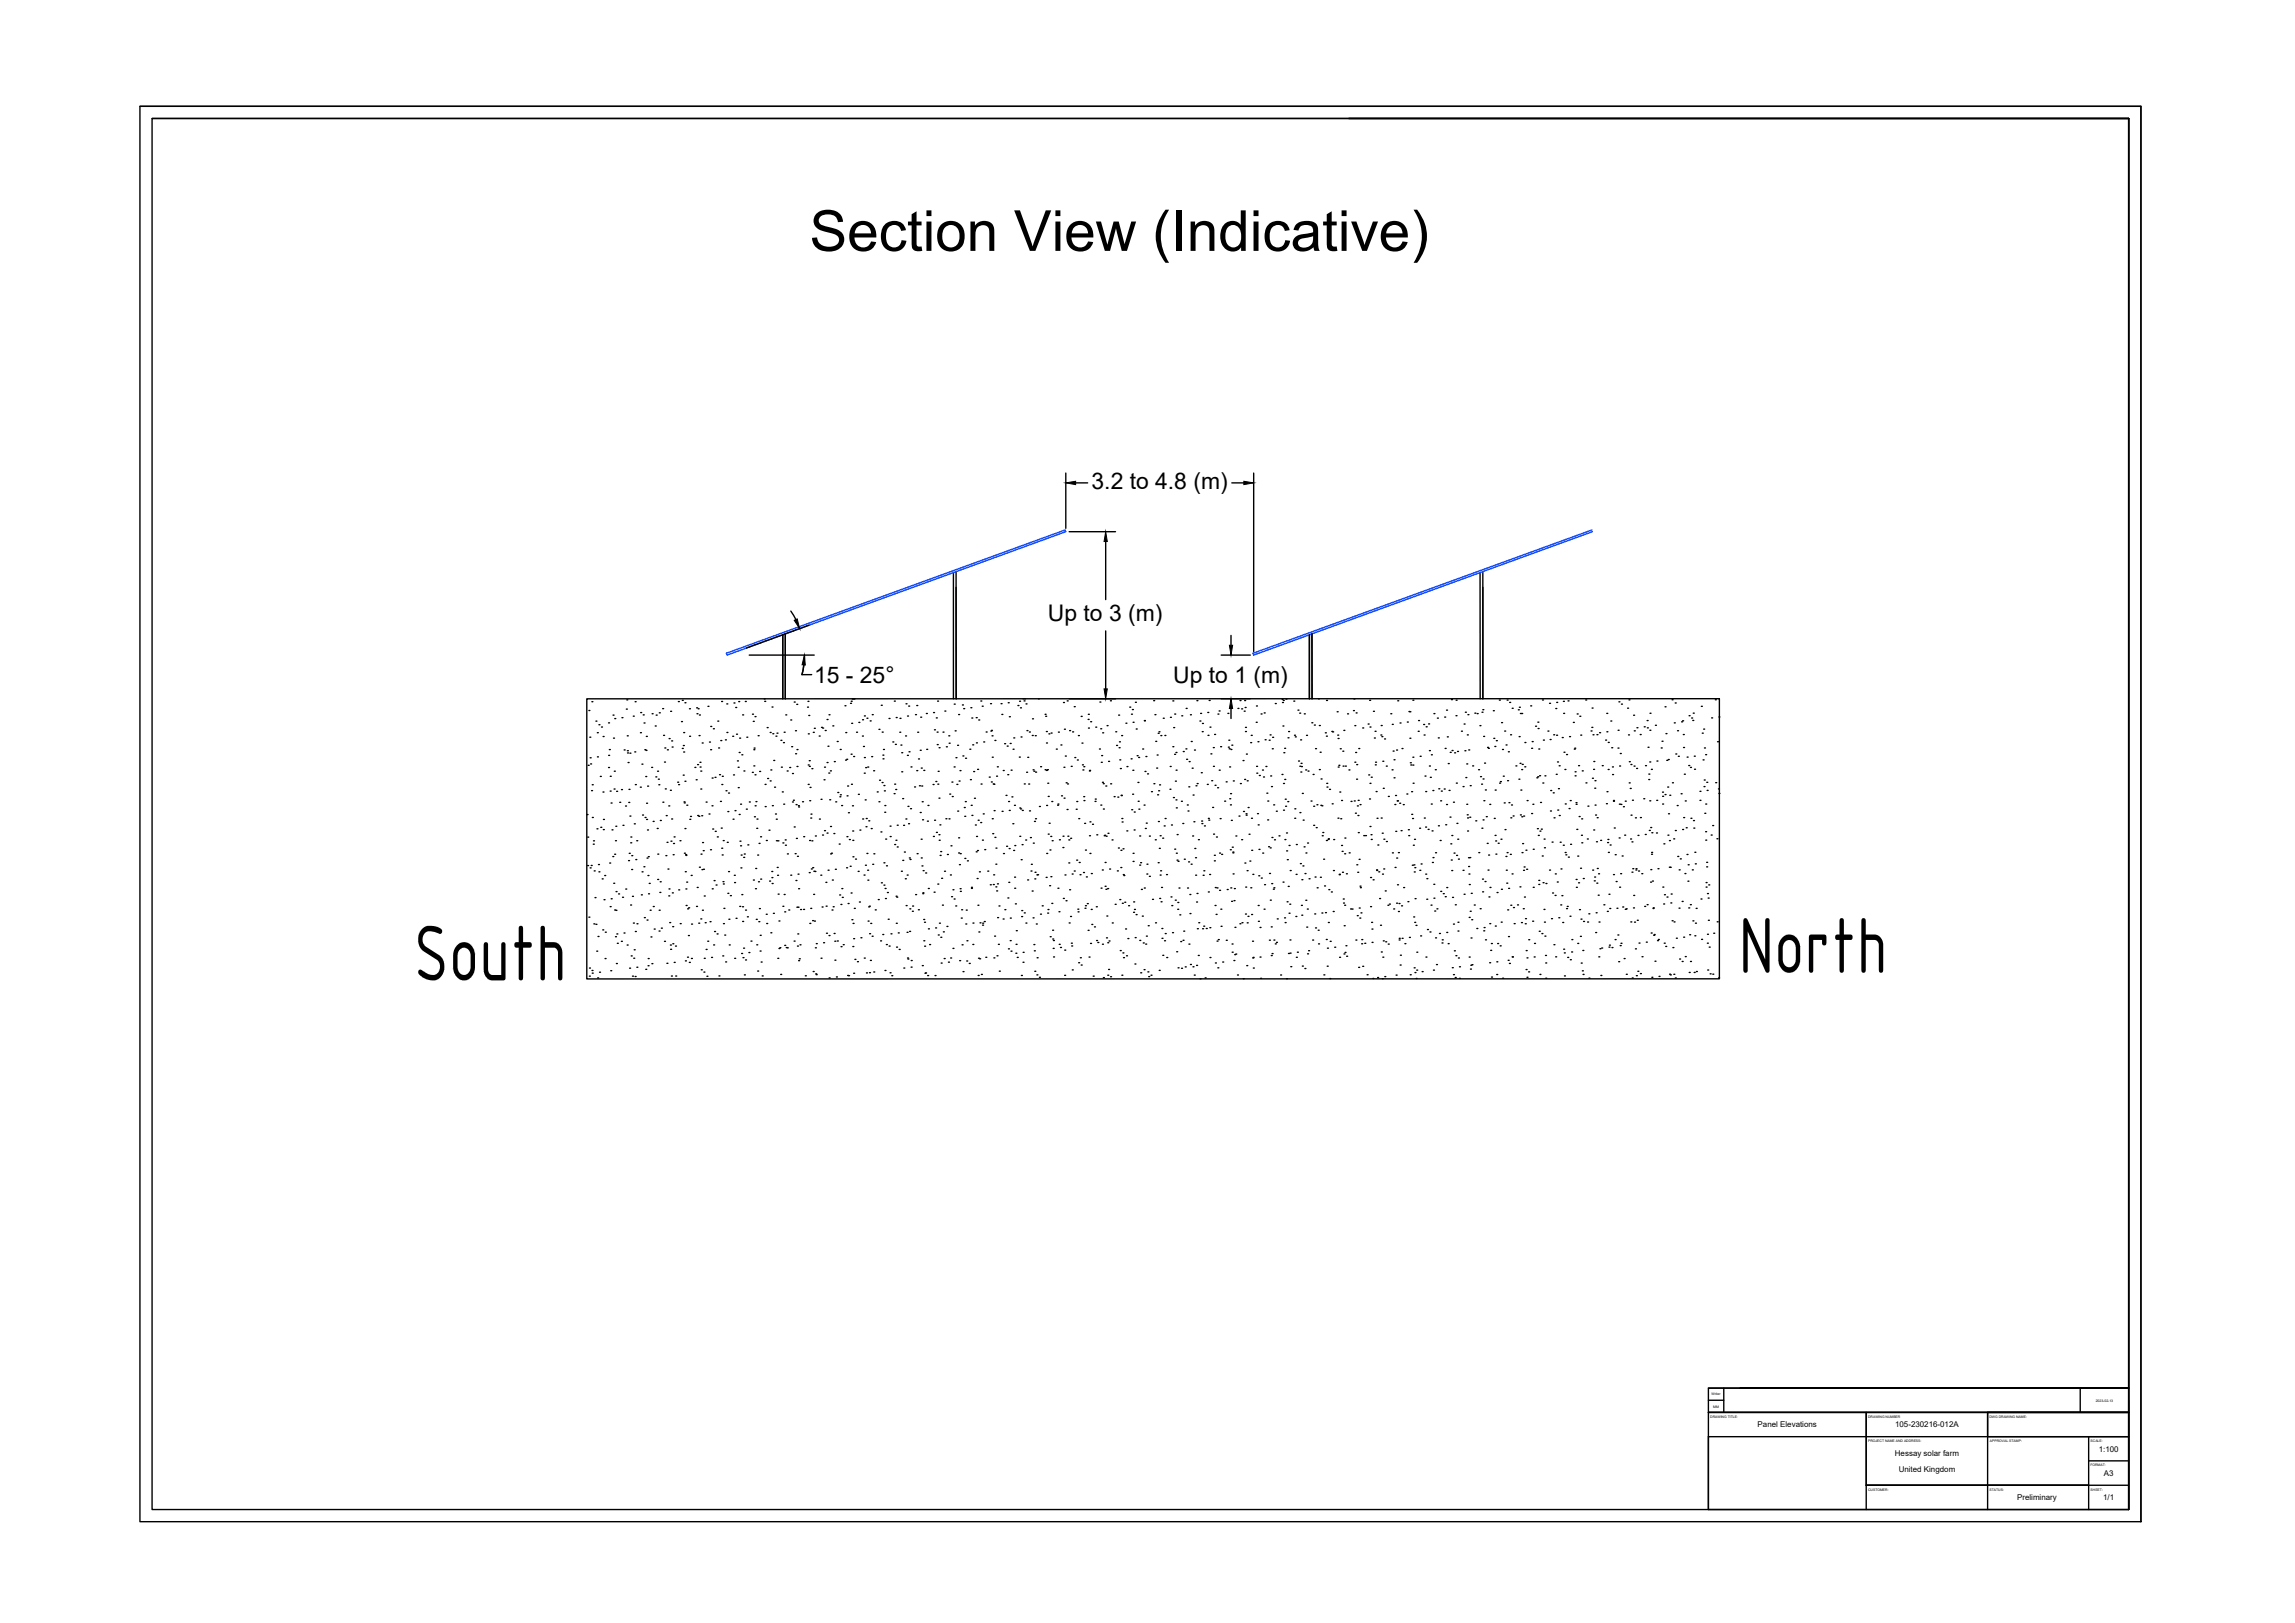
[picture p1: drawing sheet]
<svg xmlns="http://www.w3.org/2000/svg" width="420mm" height="297mm" viewBox="0 0 420 297" stroke-linecap="round" stroke-linejoin="round" font-family="sans-serif">
<defs><g id="words">
<g font-size="19">
<text x="75.8" y="179.4">South</text>
<text x="318.4" y="178">North</text>
</g>
<text font-size="10.4" x="148.2" y="45.9">Section View (Indicative)</text>
<g font-size="4.2">
<text x="199.8" y="89.4">3.2 to 4.8 (m)</text>
<text x="191.9" y="113.7">Up to 3 (m)</text>
<text x="149" y="124.9">15 - 25°</text>
<text x="214.8" y="125">Up to 1 (m)</text>
</g>
<g font-size="1.5">
<text x="321.8" y="261.2">Panel Elevations</text>
<text x="346.9" y="261.2">105-230216-012A</text>
<text x="346.9" y="266.4">Hessay solar farm</text>
<text x="347.6" y="269.4">United Kingdom</text>
<text x="384.2" y="265.7">1:100</text>
<text x="369.3" y="274.6">Preliminary</text>
<text x="385" y="274.6">1/1</text>
<text x="385.2" y="270.1">A3</text>
</g>
<g font-size=".6">
<text x="313.3" y="255.4">Writer</text>
<text x="313.7" y="257.6">MM</text>
<text x="383.7" y="256.5">2023-02-13</text>
<text x="313.1" y="259.5">DRAWING TITLE:</text>
<text x="342" y="259.5">DRAWING NUMBER</text>
<text x="342" y="263.9">PROJECT NAME AND ADDRESS:</text>
<text x="364.2" y="259.5">DWG DRAWING NAME:</text>
<text x="364.3" y="263.9">APPROVAL STAMP:</text>
<text x="382.7" y="263.9">SCALE:</text>
<text x="382.7" y="268.4">FORMAT:</text>
<text x="342" y="272.8">CUSTOMER:</text>
<text x="364.2" y="272.8">STATUS:</text>
<text x="382.7" y="272.8">SHEET:</text>
</g>
</g></defs>
<!-- layer: 1. Section_out_all -->
<g fill="none" stroke="#000" stroke-width=".25">
<path d="M107.4 127.9h207.4v51.2l-207.4 .1zM107.8 130h.1M108 134.9h.1M108 138.7h.1M108.1 139.8h.1M108.4 128.4h.1M109.1 132h.1M109.4 134.1h.1M109.4 138.5h.1M109.7 132.6h.1M110.1 133.1h.1M110.4 134.8h.1"/>
<path d="M111.4 132.3h.1M111.4 138.2h.1M111.6 137.2h.1M112.2 130.9h.1M112.3 135.1h.1M112.6 131.5h.1M113.9 131.3h.1M114.3 137.3h.1M114.7 129.8h.1M114.8 128.1h.1M114.8 134.7h.1M114.9 137.4h.1"/>
<path d="M114.9 137.8h.1M115 139.6h.1M115.3 137.8h.1M115.9 131.1h.1M116.2 137.6h.1M116.3 128.4h.1M117.2 134.1h.1M117.3 130.4h.1M117.5 139.9h.1M117.8 130.8h.1M117.9 132.3h.1M118.1 137.2h.1"/>
<path d="M118.3 137.3h.1M118.3 134.8h.1M119.4 130.6h.1M120 132.9h.1M120.1 130.9h.1M120.7 130.5h.1M121.3 129.7h.1M121.5 134.6h.1M121.7 139.5h.1M121.7 136.9h.1M122.2 137.2h.1M122.5 135.2h.1"/>
<path d="M122.8 130.2h.1M123 135.6h.1M123 136.7h.1M124.2 128.4h.1M124.8 132.1h.1M124.9 137h.1M124.9 128.2h.1M125.1 136.4h.1M125.2 134.1h.1M125.2 137.6h.1M125.4 128.6h.1M126.2 129.7h.1"/>
<path d="M126.2 134.8h.1M127.5 129.5h.1M127.6 130.6h.1M127.7 139.9h.1M127.8 129.7h.1M128 134.6h.1M128 130.9h.1M128.2 139.5h.1M128.6 136h.1M129.6 129.3h.1M129.9 135.8h.1M130.1 137.2h.1"/>
<path d="M130.1 133h.1M130.6 133.4h.1M131.4 132h.1M131.6 136.9h.1M132 135.5h.1M132.1 128.4h.1M132.8 135.4h.1M133.1 128.8h.1M133.1 134.1h.1M134.1 134.8h.1M134.4 128.7h.1M134.7 129.5h.1"/>
<path d="M134.8 134.4h.1M135 139.3h.1M135.2 128.4h.1M135.3 137.7h.1M135.4 135.1h.1M135.8 138.1h.1M136 130.8h.1M136.4 128.4h.1M136.7 134.9h.1M137.8 130.7h.1M137.9 132h.1M138 137.2h.1"/>
<path d="M138.1 136.9h.1M138.2 131.2h.1M138.8 134.6h.1M139.9 127.9h.1M140 128.4h.1M140.4 133.2h.1M141 134.1h.1M141.3 129.4h.1M141.5 134.3h.1M141.7 139.2h.1M142.1 134.7h.1M142.2 134.2h.1"/>
<path d="M143 135.5h.1M143.4 135.9h.1M143.6 134h.1M143.9 130.8h.1M144.8 131.8h.1M144.9 136.7h.1M145.4 128.5h.1M145.6 133.7h.1M145.7 138h.1M145.9 128.9h.1M145.9 137.2h.1M147.8 129.4h.1"/>
<path d="M147.9 128.4h.1M148 134.3h.1M148.1 130.9h.1M148.2 139.2h.1M148.9 134h.1M149.1 133.3h.1M150 134.7h.1M150.4 133.1h.1M150.6 133.3h.1M151.1 133.7h.1M151.4 131.7h.1M151.4 139.6h.1"/>
<path d="M151.6 136.6h.1M151.8 130.8h.1M152.5 132.8h.1M152.7 139.4h.1M153.3 135.7h.1M153.8 137.2h.1M154.7 129.2h.1M154.8 139.1h.1M154.8 134.1h.1M155 139h.1M155.7 128.7h.1M155.8 138h.1"/>
<path d="M155.8 128.3h.1M155.9 132.4h.1M156.3 138.5h.1M156.8 134h.1M157.2 132.2h.1M157.9 134.7h.1M157.9 131.7h.1M158.1 136.6h.1M158.2 138.6h.1M158.2 131h.1M158.7 131.5h.1M159.3 131.9h.1"/>
<path d="M159.6 138.5h.1M159.7 130.8h.1M160.9 133.5h.1M161.3 129.1h.1M161.5 134h.1M161.6 138.2h.1M161.7 138.9h.1M161.7 137.2h.1M162.8 131.5h.1M163.5 135.8h.1M163.7 128.3h.1M163.9 136.2h.1"/>
<path d="M164.1 131.3h.1M164.7 134h.1M164.8 131.5h.1M164.9 136.4h.1M165.1 137.8h.1M165.8 134.7h.1M165.9 128.8h.1M166.1 138.2h.1M166.1 131h.1M166.4 129.2h.1M166.4 137.6h.1M167.6 130.8h.1"/>
<path d="M167.8 129.1h.1M168 134h.1M168.2 138.9h.1M168.5 137.3h.1M168.6 131.3h.1M169.6 130.6h.1M169.7 137.1h.1M170.9 130.4h.1M171.1 133.6h.1M171.4 131.4h.1M171.6 134h.1M171.6 136.3h.1"/>
<path d="M171.6 128.3h.1M171.9 136.8h.1M172.6 134h.1M173 130.1h.1M173.3 136.7h.1M173.7 134.7h.1M173.8 136h.1M174.7 128.9h.1M174.9 133.8h.1M175 138.7h.1M175.3 136.4h.1M175.5 130.8h.1"/>
<path d="M176.2 129h.1M176.3 138.4h.1M176.4 129.7h.1M176.8 138.8h.1M177.6 137.1h.1M177.7 129.5h.1M177.9 131.4h.1M178.1 136.3h.1M178.7 131.3h.1M178.8 136h.1M179.2 131.8h.1M179.6 128.3h.1"/>
<path d="M179.8 129.3h.1M180.1 135.8h.1M180.5 134h.1M181.3 128.8h.1M181.4 133.8h.1M181.5 133.7h.1M181.6 134.7h.1M181.7 138.6h.1M182.1 135.5h.1M183.3 128.8h.1M183.4 130.8h.1M183.9 136.1h.1"/>
<path d="M184.4 136.6h.1M184.6 128.6h.1M184.8 131.2h.1M184.9 136.1h.1M185.5 137.1h.1M185.6 135.1h.1M186.4 129.1h.1M186.6 138.6h.1M186.7 128.3h.1M186.8 129.5h.1M186.9 134.9h.1M187.5 128.3h.1"/>
<path d="M187.8 128.8h.1M188 133.7h.1M188.2 138.6h.1M188.5 134h.1M189 134.6h.1M189 131.6h.1M189.5 134.6h.1M190.1 127.9h.1M191.3 130.7h.1M191.4 131.1h.1M191.6 133.9h.1M191.6 136h.1"/>
<path d="M192 134.3h.1M192.4 134.2h.1M193.4 137.1h.1M193.8 134h.1M194.2 136.3h.1M194.7 128.6h.1M194.9 133.5h.1M195 138.4h.1M195.4 128.3h.1M195.8 133.7h.1M196.4 133.9h.1M196.7 129.3h.1"/>
<path d="M196.8 138.6h.1M197.2 139.1h.1M197.4 134.6h.1M197.9 131.1h.1M198.1 136h.1M198.2 140h.1M199.2 131.7h.1M199.2 130.7h.1M199.3 133.3h.1M199.7 132.1h.1M200.6 133.1h.1M201.3 137.1h.1"/>
<path d="M201.4 128.5h.1M201.5 133.4h.1M201.6 139.5h.1M201.7 138.3h.1M201.9 134.1h.1M202.7 132.8h.1M203 139.3h.1M203.3 128.3h.1M204.3 133.9h.1M204.4 136.4h.1M204.8 130.9h.1M204.9 136.8h.1"/>
<path d="M204.9 135.8h.1M205 139.1h.1M205.3 134.6h.1M206.1 132.4h.1M206.8 129.4h.1M207.1 138.9h.1M207.1 130.7h.1M207.3 129.9h.1M207.4 132.2h.1M207.9 128.5h.1M208 133.4h.1M208.2 138.3h.1"/>
<path d="M208.5 138.6h.1M209.2 137.1h.1M209.5 131.9h.1M209.8 138.5h.1M211.2 128.2h.1M211.4 130.8h.1M211.6 135.7h.1M211.8 138.2h.1M212 134.2h.1M212.2 133.9h.1M212.5 134.6h.1M213 131.5h.1"/>
<path d="M213.3 134.6h.1M214.3 131.3h.1M214.7 128.3h.1M214.7 136.7h.1M214.9 133.2h.1M215 138.1h.1M215.1 130.7h.1M215.3 137.7h.1M216.4 131h.1M216.6 137.5h.1M217.1 137.1h.1M217.2 129.7h.1"/>
<path d="M217.2 139h.1M217.7 139.4h.1M217.9 130.8h.1M218.1 135.7h.1M218.7 137.3h.1M219.1 128.2h.1M219.7 132h.1M219.8 130.6h.1M220.1 133.9h.1M220.1 132.4h.1M221.1 130.4h.1M221.2 134.6h.1"/>
<path d="M221.4 128.2h.1M221.5 133.1h.1M221.7 138h.1M222.1 136.8h.1M222.4 134.4h.1M223 130.7h.1M223.2 130.1h.1M223.5 136.7h.1M224.8 130.6h.1M224.9 136.7h.1M225 135.5h.1M225 137h.1"/>
<path d="M225.3 137.2h.1M225.5 136.4h.1M226.6 129.7h.1M227 128.2h.1M227.3 129.7h.1M227.6 139.2h.1M227.8 130.2h.1M227.9 128.2h.1M228 129.5h.1M228 133.1h.1M228 133.9h.1M228.2 138h.1"/>
<path d="M229 135.9h.1M229.1 134.6h.1M230 132.2h.1M230 129.2h.1M230.3 135.7h.1M230.9 130.7h.1M231.4 130.5h.1M231.6 135.4h.1M232.4 135.5h.1M232.5 134.5h.1M232.9 137h.1M233 134.9h.1"/>
<path d="M233.5 128.8h.1M234.7 128h.1M234.8 128.6h.1M234.9 132.9h.1M234.9 128.2h.1M235 137.8h.1M235.2 137h.1M235.4 127.9h.1M235.8 135h.1M235.9 133.9h.1M236.9 128.3h.1M237 134.6h.1"/>
<path d="M237.1 134.9h.1M237.6 130h.1M237.7 139.3h.1M237.9 130.5h.1M238.1 135.4h.1M238.2 139.7h.1M238.8 130.6h.1M239.2 134.6h.1M240.2 132.3h.1M240.6 132.7h.1M240.8 137h.1M241.4 127.9h.1"/>
<path d="M241.5 132.8h.1M241.7 137.7h.1M242.6 134.1h.1M242.8 134.7h.1M242.9 128.2h.1M243.8 133.9h.1M244 133.9h.1M244.8 130.3h.1M244.9 134.5h.1M245 135.2h.1M245.4 137h.1M245.8 137.5h.1"/>
<path d="M246 133.7h.1M246.7 130.6h.1M247.8 130.1h.1M247.9 127.9h.1M248 132.8h.1M248 139.5h.1M248.2 137.7h.1M248.3 130.5h.1M248.4 139.9h.1M248.8 137h.1M249.5 133.2h.1M250.5 132.5h.1"/>
<path d="M250.7 128.2h.1M250.8 133.1h.1M251.4 130.2h.1M251.6 135.1h.1M251.7 133.8h.1M251.8 140h.1M251.8 139.5h.1M252.8 134.5h.1M252.9 132.8h.1M253 134.8h.1M253.2 139.3h.1M253.5 135.2h.1"/>
<path d="M254.6 130.6h.1M254.9 132.6h.1M255 137.5h.1M255.2 139.1h.1M255.7 137.3h.1M255.9 128.3h.1M256.3 132.3h.1M256.7 137h.1M257.6 132.2h.1M257.9 130.2h.1M258.1 135.1h.1M258.1 130.3h.1"/>
<path d="M258.2 139.6h.1M258.7 138.6h.1M258.7 128.2h.1M259.6 133.8h.1M259.7 131.9h.1M260 138.4h.1M260.6 132.6h.1M260.7 134.5h.1M261.1 133h.1M261.5 132.5h.1M261.7 137.4h.1M262.1 138.1h.1"/>
<path d="M262.5 130.6h.1M263.2 131.4h.1M263.3 135.1h.1M264.5 131.2h.1M264.6 137h.1M264.8 130h.1M265 134.9h.1M265.1 139.7h.1M265.5 137.7h.1M265.7 128h.1M265.8 137.4h.1M266.3 137.8h.1"/>
<path d="M266.6 131h.1M266.6 128.2h.1M266.8 137.5h.1M267.6 133.8h.1M268 132.5h.1M268.2 137.4h.1M268.3 130.4h.1M268.5 139.8h.1M268.6 134.5h.1M268.7 130.8h.1M268.9 137.3h.1M270 130.5h.1"/>
<path d="M270.4 130.6h.1M270.9 132.8h.1M271.3 130.4h.1M271.5 129.9h.1M271.6 134.8h.1M271.8 139.7h.1M272.3 136.8h.1M272.5 137h.1M273.4 130.1h.1M273.5 135.1h.1M273.7 136.6h.1M273.9 135.6h.1"/>
<path d="M274.5 128.1h.1M274.9 132.3h.1M275.1 137.2h.1M275.5 133.8h.1M275.7 136.3h.1M275.9 128.1h.1M276.1 137.6h.1M276.4 128.6h.1M276.5 134.5h.1M276.8 129.6h.1M278 129.9h.1M278.1 134.8h.1"/>
<path d="M278.2 129.4h.1M278.3 139.7h.1M278.3 130.6h.1M278.6 130.6h.1M278.7 139.9h.1M279.2 135.9h.1M280.2 129.2h.1M280.4 137h.1M280.5 135.7h.1M281.1 132.9h.1M281.5 132.2h.1M281.6 133.3h.1"/>
<path d="M281.7 137.1h.1M282.4 128.1h.1M282.6 135.5h.1M283.4 133.8h.1M283.7 128.7h.1M283.8 135.3h.1M284.4 134.5h.1M284.8 129.7h.1M285 134.6h.1M285 128.6h.1M285.1 139.5h.1M286 135h.1"/>
<path d="M286.2 128.4h.1M286.3 130.6h.1M286.3 137.7h.1M286.8 138.1h.1M287.1 128.3h.1M287.3 134.8h.1M288 132.2h.1M288.2 137.1h.1M288.3 136.9h.1M288.7 130.7h.1M289.2 131.1h.1M289.4 134.5h.1"/>
<path d="M290.3 128.1h.1M291.3 133.8h.1M291.4 133.1h.1M291.5 129.6h.1M291.6 134.5h.1M291.8 139.4h.1M292.4 134.5h.1M292.8 134.1h.1M293.9 135.5h.1M294.2 130.6h.1M294.2 133.9h.1M294.4 135.9h.1"/>
<path d="M294.9 132h.1M295.1 136.8h.1M296.2 136.9h.1M296.2 133.7h.1M296.4 128.4h.1M296.6 137.9h.1M296.8 128.9h.1M298 129.6h.1M298.1 134.5h.1M298.2 128.1h.1M298.3 139.4h.1M298.6 139.9h.1"/>
<path d="M299.1 130.9h.1M299.2 133.8h.1M299.7 133.2h.1M300.3 134.4h.1M301 133h.1M301.5 131.9h.1M301.6 133.2h.1M301.7 136.8h.1M302 139.5h.1M302.1 133.7h.1M302.1 130.5h.1M303.1 132.7h.1"/>
<path d="M303.3 139.3h.1M304.1 136.9h.1M304.3 135.7h.1M304.8 129.4h.1M305 134.3h.1M305.1 139.2h.1M305.4 139h.1M306.1 128.1h.1M306.5 132.3h.1M306.7 128.7h.1M306.8 138h.1M307.1 133.7h.1"/>
<path d="M307.3 138.4h.1M307.9 132.1h.1M308 131.9h.1M308.2 134.4h.1M308.2 136.8h.1M308.9 138.6h.1M309.2 131h.1M309.7 131.4h.1M309.9 131.9h.1M310 130.5h.1M310.2 138.4h.1M311.5 129.3h.1"/>
<path d="M311.6 134.2h.1M311.8 139.1h.1M311.9 133.4h.1M312 136.9h.1M312.3 138.1h.1M313.4 131.4h.1M314 128.1h.1M314.4 135.7h.1M314.7 131.2h.1M107.5 149.1h.1M107.6 158.4h.1M107.6 153.2h.1"/>
<path d="M107.7 140.1h.1M108 158.8h.1M108.2 158.4h.1M108.3 144.7h.1M108.4 143.6h.1M108.4 149.6h.1M108.6 154.5h.1M108.7 153.9h.1M108.8 159.4h.1M109.3 151.7h.1M109.6 158.2h.1M109.7 159.6h.1"/>
<path d="M109.9 142.1h.1M110 151.4h.1M110.4 145h.1M110.5 151.8h.1M110.5 150h.1M111.4 140.5h.1M111.6 158h.1M111.7 144.8h.1M111.7 142.1h.1M111.9 147h.1M112 151.9h.1M112.2 156.8h.1"/>
<path d="M112.4 144.4h.1M112.5 141.1h.1M112.5 156.3h.1M112.7 153.9h.1M112.7 151.2h.1M112.9 144.8h.1M113.5 146.8h.1M113.8 144.5h.1M114.1 151.1h.1M114.5 147.5h.1M115.1 157.5h.1M115.1 146.9h.1"/>
<path d="M115.2 144.5h.1M115.2 156.2h.1M115.3 149.4h.1M115.5 154.2h.1M115.5 153.2h.1M115.6 159.1h.1M115.7 156.6h.1M116.1 150.8h.1M116.3 143.6h.1M116.4 157.3h.1M116.6 153.9h.1M117.2 144.1h.1"/>
<path d="M117.5 159.6h.1M117.6 149.2h.1M117.9 158.6h.1M118.1 149.6h.1M118.2 142.1h.1M118.4 147h.1M118.4 150h.1M118.5 157h.1M118.5 151.9h.1M118.6 143.9h.1M118.7 156.8h.1M119.3 140.4h.1"/>
<path d="M119.6 150.3h.1M120.1 142.2h.1M120.3 151.6h.1M120.4 141.1h.1M120.4 156.3h.1M120.5 142.6h.1M120.6 143.6h.1M120.9 150.2h.1M121.4 146.8h.1M121.8 144.4h.1M121.9 156.6h.1M122 149.3h.1"/>
<path d="M122.1 154.2h.1M122.3 159.1h.1M122.4 147.5h.1M122.7 144.6h.1M122.8 154h.1M123 149.9h.1M123.2 156.4h.1M123.3 154.4h.1M123.4 153.2h.1M124.1 143.2h.1M124.2 143.6h.1M124.5 153.9h.1"/>
<path d="M125.1 141.9h.1M125.2 146.8h.1M125.3 146.9h.1M125.3 156.2h.1M125.4 151.6h.1M125.4 143h.1M125.5 159.5h.1M125.5 156.4h.1M125.6 156.6h.1M125.7 147.4h.1M126.3 150h.1M126.4 149.4h.1"/>
<path d="M127.2 140.4h.1M127.5 142.7h.1M127.7 149.3h.1M127.9 149.4h.1M128 158.7h.1M128.2 140.4h.1M128.3 144.4h.1M128.3 141.1h.1M128.3 156.3h.1M128.5 149.3h.1M128.5 159.2h.1M128.6 154.2h.1"/>
<path d="M128.7 155.7h.1M128.8 159.1h.1M129.3 146.8h.1M129.8 149h.1M130.1 155.5h.1M130.4 147.5h.1M130.4 142.4h.1M130.5 151.7h.1M130.9 142.3h.1M130.9 152.2h.1M131.3 153.2h.1M131.7 141.8h.1"/>
<path d="M131.9 146.7h.1M132 151.6h.1M132.1 155.2h.1M132.2 143.6h.1M132.2 156.5h.1M132.2 142.1h.1M132.4 153.8h.1M132.9 144.7h.1M133.1 154.2h.1M133.3 148.5h.1M133.4 159.5h.1M133.4 145.1h.1"/>
<path d="M134.2 149.9h.1M134.3 141.8h.1M134.6 148.4h.1M135.1 140.4h.1M135.2 144.2h.1M135.3 149.1h.1M135.5 154h.1M135.6 154.8h.1M135.6 147.2h.1M135.6 158.8h.1M135.7 156.5h.1M136.2 156.9h.1"/>
<path d="M136.2 141.1h.1M136.3 156.3h.1M136.6 148.1h.1M136.9 154.6h.1M137.2 146.8h.1M137.7 141.4h.1M138 140.2h.1M138.1 149.5h.1M138.2 141.8h.1M138.2 147.5h.1M138.4 158.9h.1M138.4 146.7h.1"/>
<path d="M138.5 151.6h.1M138.6 149.9h.1M138.7 156.5h.1M139 154.4h.1M139.1 141.2h.1M139.2 153.1h.1M140.1 143.6h.1M140.1 147.6h.1M140.3 153.8h.1M140.5 142.5h.1M140.8 151.9h.1M141 142.9h.1"/>
<path d="M141.1 140.9h.1M141.3 159.5h.1M141.4 147.5h.1M141.8 144.1h.1M142 149h.1M142.1 149.9h.1M142.1 153.9h.1M142.3 158.8h.1M142.4 153.9h.1M143.1 140.4h.1M143.2 144.9h.1M143.3 154.3h.1"/>
<path d="M143.5 147.2h.1M143.7 153.7h.1M143.8 154.7h.1M144.1 141.1h.1M144.2 156.3h.1M144.6 140.5h.1M145.1 141.6h.1M145.1 146.8h.1M145.3 146.5h.1M145.4 151.3h.1M145.6 156.2h.1M145.7 147.3h.1"/>
<path d="M145.8 153.4h.1M145.9 140.3h.1M146 156.7h.1M146.1 160h.1M146.2 147.5h.1M146.2 147.7h.1M146.9 146.7h.1M147.1 153.1h.1M148 140h.1M148 143.6h.1M148.2 159.7h.1M148.2 140.3h.1"/>
<path d="M148.2 153.8h.1M148.2 146.5h.1M148.3 144.1h.1M148.4 149.7h.1M148.5 149h.1M148.5 159h.1M148.6 153.9h.1M148.6 140.7h.1M148.8 158.8h.1M149 159.5h.1M149.2 159.5h.1M149.3 153h.1"/>
<path d="M150 149.9h.1M150.3 146.3h.1M150.6 152.8h.1M150.9 142.7h.1M150.9 140.4h.1M150.9 152h.1M151.4 152.5h.1M151.6 159.3h.1M151.7 141.5h.1M151.9 146.4h.1M152 141.1h.1M152 151.3h.1"/>
<path d="M152.1 156.3h.1M152.2 156.2h.1M152.7 152.6h.1M152.9 159.1h.1M153 146.8h.1M153.4 145h.1M153.6 154.5h.1M153.8 145.8h.1M153.8 145.5h.1M154.1 147.4h.1M155 158.8h.1M155.1 153.1h.1"/>
<path d="M155.1 145.7h.1M155.2 143.9h.1M155.3 148.7h.1M155.5 153.7h.1M155.6 158.5h.1M155.9 143.5h.1M156.1 147.5h.1M156.1 152.1h.1M156.1 153.8h.1M156.2 156.8h.1M156.6 157.2h.1M157.1 159.5h.1"/>
<path d="M157.1 145.4h.1M157.4 151.9h.1M157.9 149.9h.1M158.2 141.5h.1M158.4 146.4h.1M158.4 158.4h.1M158.5 140.5h.1M158.5 151.3h.1M158.6 149.8h.1M158.7 156.2h.1M158.8 159.3h.1M158.9 140.4h.1"/>
<path d="M159.1 150.2h.1M159.5 151.6h.1M159.8 158.2h.1M159.9 141.1h.1M160 156.3h.1M160.6 144.9h.1M160.9 146.7h.1M161 142.8h.1M161.3 152.3h.1M161.5 143.2h.1M161.8 143.8h.1M161.8 157.9h.1"/>
<path d="M161.9 144.7h.1M162 148.7h.1M162 147.4h.1M162.1 153.6h.1M162.3 158.5h.1M162.9 151.2h.1M163 153.1h.1M163.7 145.3h.1M163.8 143.5h.1M163.8 154.6h.1M164 144.5h.1M164 153.8h.1"/>
<path d="M164.3 151h.1M164.3 155h.1M165 159.5h.1M165.1 141.3h.1M165.3 146.2h.1M165.3 157.5h.1M165.4 151.1h.1M165.6 155.9h.1M165.8 149.9h.1M166.2 147.6h.1M166.3 150.8h.1M166.5 157h.1"/>
<path d="M166.6 157.3h.1M166.7 148h.1M166.8 140.4h.1M167.4 144h.1M167.8 141h.1M167.9 156.2h.1M168.3 143.8h.1M168.5 148.7h.1M168.6 153.6h.1M168.7 157h.1M168.7 140.6h.1M168.7 143.9h.1"/>
<path d="M168.8 158.5h.1M168.8 146.7h.1M168.9 150h.1M169 159.3h.1M169.1 141h.1M169.5 159.8h.1M169.8 150.3h.1M169.9 147.4h.1M170.8 143.6h.1M170.9 153.1h.1M171.1 150.1h.1M171.3 143h.1"/>
<path d="M171.4 152.3h.1M171.7 143.5h.1M171.8 141.2h.1M171.9 146.1h.1M171.9 152.8h.1M171.9 153.8h.1M172.1 151h.1M172.1 156.6h.1M172.2 155.9h.1M172.9 159.5h.1M173.2 149.8h.1M173.4 156.4h.1"/>
<path d="M173.7 149.9h.1M173.9 145.3h.1M174.1 154.8h.1M174.3 143.1h.1M174.3 145.8h.1M174.7 140.4h.1M175.2 143.6h.1M175.3 148.4h.1M175.5 153.3h.1M175.5 156.1h.1M175.6 142.9h.1M175.6 158.2h.1"/>
<path d="M175.8 141h.1M175.8 156.2h.1M176.5 147.8h.1M176.6 149.4h.1M176.6 157.1h.1M176.7 146.7h.1M177.1 157.6h.1M177.7 142.7h.1M177.8 147.4h.1M177.9 149.2h.1M178.3 141.2h.1M178.4 146.1h.1"/>
<path d="M178.6 151h.1M178.7 155.9h.1M178.8 153.1h.1M179 155.7h.1M179 140.8h.1M179.1 150.1h.1M179.3 159.6h.1M179.5 150.5h.1M179.6 143.5h.1M179.9 153.8h.1M180 149h.1M180.3 155.5h.1"/>
<path d="M180.8 159.4h.1M181.1 142.2h.1M181.5 143.1h.1M181.7 149.8h.1M181.7 152.6h.1M181.8 143.5h.1M182 143.5h.1M182 148.4h.1M182.1 153.3h.1M182.3 158.2h.1M182.3 155.2h.1M182.4 142.1h.1"/>
<path d="M182.6 140.3h.1M183.5 148.5h.1M183.7 141h.1M183.7 156.2h.1M184.2 145.6h.1M184.3 154.9h.1M184.5 141.8h.1M184.6 146.7h.1M184.7 155.3h.1M184.8 148.3h.1M185.1 141h.1M185.3 145.8h.1"/>
<path d="M185.4 150.8h.1M185.6 155.6h.1M185.7 147.4h.1M185.8 154.8h.1M186.7 153.1h.1M186.7 147.9h.1M186.8 148h.1M187 157.3h.1M187.1 154.6h.1M187.2 148.3h.1M187.5 143.5h.1M187.8 153.7h.1"/>
<path d="M187.9 141.3h.1M188.3 143.5h.1M188.5 148.4h.1M188.6 153.3h.1M188.8 159.4h.1M188.8 158.2h.1M189.1 140.9h.1M189.2 154.3h.1M189.3 141.1h.1M189.4 150.3h.1M189.5 159.6h.1M189.6 149.8h.1"/>
<path d="M189.6 141.3h.1M190.3 147.6h.1M190.5 140.3h.1M191.3 140.9h.1M191.6 141h.1M191.6 147.4h.1M191.6 156.2h.1M191.8 140.9h.1M191.8 143.3h.1M191.9 145.8h.1M191.9 152.7h.1M192.1 150.7h.1"/>
<path d="M192.2 155.6h.1M192.4 153.1h.1M192.6 146.7h.1M192.6 153.9h.1M193.6 147.4h.1M193.7 147.2h.1M194 153.7h.1M194.3 145.7h.1M194.6 155.1h.1M194.6 153h.1M194.8 140.4h.1M194.8 146.1h.1"/>
<path d="M195.2 143.3h.1M195.4 148.2h.1M195.4 143.5h.1M195.5 153h.1M195.7 157.9h.1M195.7 153.7h.1M196 153.4h.1M196.1 140.3h.1M196.3 160h.1M196.7 159.4h.1M197 148.1h.1M197.1 157.4h.1"/>
<path d="M197.1 146.7h.1M197.5 149.8h.1M197.6 157.8h.1M198.3 140.9h.1M198.4 159.7h.1M198.4 145.8h.1M198.4 140.3h.1M198.4 146.5h.1M198.6 150.7h.1M198.7 155.6h.1M199.4 141.1h.1M199.5 153h.1"/>
<path d="M199.5 141h.1M199.5 156.2h.1M199.5 150.4h.1M199.8 159.9h.1M200 150.9h.1M200.5 146.7h.1M200.5 146.2h.1M200.8 152.8h.1M201.5 147.3h.1M201.8 159.2h.1M201.8 143.2h.1M202 143.4h.1"/>
<path d="M202 148.1h.1M202.1 153h.1M202.2 152.9h.1M202.3 157.8h.1M202.4 143.9h.1M202.5 153h.1M202.8 152.5h.1M203.1 159.1h.1M203.3 143.5h.1M203.6 153.7h.1M204 145.8h.1M204.6 159.4h.1"/>
<path d="M204.6 145.9h.1M204.8 155.2h.1M205.1 140.7h.1M205.2 158.8h.1M205.2 155.6h.1M205.3 145.5h.1M205.3 145.6h.1M205.4 149.8h.1M205.4 150.4h.1M205.6 155.3h.1M206.3 152.1h.1M206.3 140.3h.1"/>
<path d="M207.2 148.2h.1M207.4 145.4h.1M207.4 141h.1M207.4 156.2h.1M207.4 157.7h.1M207.6 151.9h.1M207.7 148.6h.1M208.3 143.2h.1M208.4 146.6h.1M208.5 148.1h.1M208.6 153h.1M208.6 158.3h.1"/>
<path d="M208.8 157.9h.1M209.5 147.3h.1M209.6 141.2h.1M209.7 151.6h.1M209.9 150.7h.1M210 160h.1M210 158.2h.1M210.1 141.6h.1M210.4 153h.1M210.8 144.9h.1M211.3 143.4h.1M211.5 153.7h.1"/>
<path d="M211.8 140.6h.1M211.9 145.5h.1M212 157.9h.1M212.1 150.4h.1M212.1 144.7h.1M212.2 155.3h.1M212.3 143.6h.1M212.4 153h.1M212.5 159.4h.1M212.9 153.4h.1M213.1 151.2h.1M213.3 149.8h.1"/>
<path d="M214.2 144.4h.1M214.2 140.3h.1M214.5 151h.1M214.8 146h.1M215.1 155.4h.1M215.2 143h.1M215.3 146.4h.1M215.3 141h.1M215.4 147.9h.1M215.4 156.2h.1M215.5 157.4h.1M215.5 152.7h.1"/>
<path d="M215.7 157.6h.1M216.3 146.6h.1M216.5 150.7h.1M216.8 157.3h.1M217.4 147.3h.1M217.5 148.4h.1M217.6 157.7h.1M217.6 144h.1M218.1 158.2h.1M218.3 140.6h.1M218.3 153h.1M218.4 145.5h.1"/>
<path d="M218.6 150.4h.1M218.7 155.3h.1M218.9 157h.1M219 143.8h.1M219.2 143.4h.1M219.4 153.7h.1M219.9 141.4h.1M220 150.3h.1M220 150.7h.1M220.4 159.4h.1M220.5 151.2h.1M221 143.6h.1"/>
<path d="M221.2 149.8h.1M221.3 150.1h.1M221.8 142.9h.1M222 147.8h.1M222.2 140.3h.1M222.2 152.7h.1M222.3 157.6h.1M222.3 156.5h.1M222.4 143.7h.1M222.7 153.2h.1M222.9 144.2h.1M223.2 141h.1"/>
<path d="M223.3 156.1h.1M223.4 149.8h.1M223.7 156.4h.1M224.2 146.6h.1M224.5 143.1h.1M225.1 140.4h.1M225.1 146.2h.1M225.2 155.5h.1M225.3 147.3h.1M225.3 145.3h.1M225.4 150.1h.1M225.6 155.1h.1"/>
<path d="M225.7 156.1h.1M225.7 155.9h.1M225.7 159.9h.1M225.8 142.9h.1M226.3 153h.1M226.8 149.4h.1M227.1 143.4h.1M227.3 153.7h.1M227.7 148.5h.1M227.9 142.6h.1M227.9 158h.1M228.1 148.9h.1"/>
<path d="M228.1 149.2h.1M228.3 159.3h.1M228.3 142.9h.1M228.5 147.8h.1M228.7 152.7h.1M228.8 157.6h.1M229.1 149.8h.1M229.2 155.6h.1M230 140.3h.1M230.1 141.5h.1M230.2 148.9h.1M230.3 151h.1"/>
<path d="M230.5 155.5h.1M230.6 141.9h.1M231.1 140.9h.1M231.2 156.1h.1M231.3 142.2h.1M231.8 140.3h.1M231.9 145.2h.1M232.1 150.1h.1M232.1 146.6h.1M232.2 155h.1M232.4 159.9h.1M232.5 155.2h.1"/>
<path d="M232.6 142h.1M232.8 144h.1M232.9 153.3h.1M233.2 147.3h.1M233.3 153.7h.1M233.7 148.5h.1M234.2 153h.1M234.7 141.7h.1M235 148.3h.1M235 143.4h.1M235.2 142.6h.1M235.2 153.7h.1"/>
<path d="M235.3 146.3h.1M235.4 147.6h.1M235.5 152.4h.1M235.5 155.7h.1M235.7 157.3h.1M235.8 146.7h.1M236 154.7h.1M236.2 159.3h.1M237 149.8h.1M237.1 148h.1M237.3 154.6h.1M238 140.2h.1"/>
<path d="M238 148.7h.1M238.1 158.1h.1M238.2 141.3h.1M238.3 140.3h.1M238.4 145.2h.1M238.5 158.5h.1M238.6 150.1h.1M238.7 155h.1M238.9 159.9h.1M239 140.9h.1M239.1 156.1h.1M239.4 154.3h.1"/>
<path d="M239.5 141.1h.1M240 146.6h.1M240.4 141.7h.1M240.5 147.6h.1M240.5 151.1h.1M241 151.5h.1M241.1 147.3h.1M241.5 140.9h.1M241.8 147.4h.1M241.9 142.6h.1M242 147.5h.1M242.1 153h.1"/>
<path d="M242.2 152.4h.1M242.3 157.3h.1M242.8 153.8h.1M242.9 143.4h.1M242.9 144h.1M243.1 153.6h.1M243.2 153.5h.1M243.4 144.5h.1M243.9 147.1h.1M244.1 159.3h.1M244.2 153.7h.1M244.9 149.7h.1"/>
<path d="M245 140.4h.1M245.1 140.1h.1M245.3 145h.1M245.5 149.8h.1M245.6 154.7h.1M245.6 146.5h.1M245.7 155.8h.1M245.8 159.6h.1M245.9 140.2h.1M246.2 156.3h.1M246.2 153.4h.1M246.3 140.2h.1"/>
<path d="M246.5 159.9h.1M247 140.9h.1M247 156.1h.1M247.3 146.7h.1M247.9 146.6h.1M248.1 148.8h.1M248.4 142.6h.1M248.4 158.3h.1M248.5 147.5h.1M248.6 159.6h.1M248.6 149.3h.1M248.7 146.5h.1"/>
<path d="M248.7 152.4h.1M248.8 157.3h.1M249 147.3h.1M249.7 152.9h.1M250 152.9h.1M250.6 141.8h.1M250.7 146.2h.1M250.8 143.4h.1M250.8 151.3h.1M251 152.8h.1M251 153.6h.1M251 142.2h.1"/>
<path d="M251.9 144.9h.1M252 159.2h.1M252 159.3h.1M252.1 149.8h.1M252.3 154.7h.1M252.4 159.6h.1M252.9 149.7h.1M253.1 152.5h.1M253.1 160h.1M253.2 144.3h.1M253.3 159h.1M253.4 153.6h.1"/>
<path d="M253.8 140.2h.1M253.8 154h.1M254.2 145.8h.1M254.9 140.9h.1M254.9 156.1h.1M255.2 142.4h.1M255.4 147.2h.1M255.4 158.8h.1M255.5 145.6h.1M255.5 152.2h.1M255.7 157h.1M255.8 146.6h.1"/>
<path d="M256 156h.1M256.3 147h.1M256.5 152h.1M256.9 147.3h.1M257.6 145.3h.1M257.8 151.9h.1M257.9 152.9h.1M258.3 140h.1M258.4 144.9h.1M258.5 149h.1M258.6 158.4h.1M258.6 149.8h.1"/>
<path d="M258.7 140h.1M258.7 143.3h.1M258.7 154.7h.1M258.9 158.3h.1M258.9 159.6h.1M259 153.6h.1M259 158.8h.1M259.9 151.6h.1M259.9 159.3h.1M260.2 158.1h.1M260.8 149.7h.1M260.9 142h.1"/>
<path d="M261 151.4h.1M261 144.9h.1M261 160h.1M261.5 151.8h.1M261.7 140.2h.1M261.9 142.3h.1M262 147.2h.1M262.2 152.1h.1M262.2 157.8h.1M262.3 144.7h.1M262.3 157h.1M262.8 140.9h.1"/>
<path d="M262.8 156.1h.1M263.3 151.1h.1M263.4 144.4h.1M263.7 153.8h.1M263.7 146.6h.1M263.9 144.8h.1M264.4 144.4h.1M264.7 150.9h.1M264.8 147.2h.1M265.3 144.7h.1M265.5 149.5h.1M265.6 154.4h.1"/>
<path d="M265.7 157.4h.1M265.8 159.3h.1M265.8 152.9h.1M266.1 146.8h.1M266.2 156.1h.1M266.6 143.3h.1M266.7 156.6h.1M266.7 150.7h.1M266.9 153.6h.1M267 157.2h.1M267.9 144h.1M267.9 159.3h.1"/>
<path d="M268.4 142.3h.1M268.5 147.2h.1M268.6 149.1h.1M268.7 152.1h.1M268.7 149.7h.1M268.8 157h.1M268.9 158.6h.1M268.9 160h.1M269.1 157h.1M269.1 149.6h.1M269.2 143.8h.1M269.6 140.2h.1"/>
<path d="M270.2 150.2h.1M270.7 140.9h.1M270.7 156h.1M271 142.1h.1M271.2 143.5h.1M271.3 151.6h.1M271.5 150.1h.1M271.5 142.6h.1M271.7 146.5h.1M271.9 144.6h.1M272.1 149.5h.1M272.3 154.4h.1"/>
<path d="M272.4 159.2h.1M272.5 156.5h.1M272.7 147.2h.1M273.6 149.8h.1M273.7 152.9h.1M273.7 144.6h.1M273.8 153.9h.1M273.9 156.3h.1M274.3 154.3h.1M274.5 143.3h.1M274.7 143.1h.1M274.8 153.6h.1"/>
<path d="M275.2 142.1h.1M275.4 146.9h.1M275.5 151.8h.1M275.7 156.7h.1M275.8 159.3h.1M275.9 156h.1M276 142.9h.1M276.3 146.9h.1M276.5 156.4h.1M276.6 149.7h.1M276.7 147.3h.1M276.8 159.9h.1"/>
<path d="M277 149.3h.1M277.5 140.2h.1M278.1 142.6h.1M278.3 149.1h.1M278.4 144.6h.1M278.6 140.9h.1M278.6 149.5h.1M278.6 156h.1M278.8 154.4h.1M278.9 159.3h.1M278.9 149.4h.1M279 158.7h.1"/>
<path d="M279.2 140.3h.1M279.4 155.6h.1M279.5 159.1h.1M279.6 146.5h.1M280.4 148.9h.1M280.6 147.2h.1M280.7 155.4h.1M281.4 142.4h.1M281.5 151.7h.1M281.5 142.2h.1M281.6 152.9h.1M281.9 142h.1"/>
<path d="M281.9 152.1h.1M282 146.9h.1M282.2 151.8h.1M282.3 156.7h.1M282.5 143.3h.1M282.7 153.6h.1M282.8 155.2h.1M282.8 142h.1M283.7 159.2h.1M283.9 148.4h.1M283.9 144.7h.1M284.1 154.1h.1"/>
<path d="M284.4 145.1h.1M284.5 149.7h.1M284.7 159.9h.1M284.9 141.7h.1M285.2 148.3h.1M285.3 144.3h.1M285.4 140.2h.1M285.5 149.3h.1M285.6 154.1h.1M285.8 159h.1M286.2 154.7h.1M286.5 140.8h.1"/>
<path d="M286.5 156h.1M286.6 147.1h.1M286.7 156.4h.1M287.1 156.9h.1M287.3 148h.1M287.5 146.5h.1M287.5 154.5h.1M288.4 142h.1M288.4 141.3h.1M288.5 146.9h.1M288.6 147.2h.1M288.7 151.8h.1"/>
<path d="M288.8 156.7h.1M289 140.1h.1M289.1 149.4h.1M289.4 158.9h.1M289.5 152.9h.1M289.6 149.9h.1M289.6 154.2h.1M289.7 141.1h.1M290.4 143.3h.1M290.6 153.6h.1M290.7 147.5h.1M291.5 142.4h.1"/>
<path d="M291.6 159.2h.1M291.7 140.8h.1M291.8 151.9h.1M292 144.3h.1M292 142.9h.1M292 147.3h.1M292.1 149.2h.1M292.3 154.1h.1M292.4 149.7h.1M292.4 158.9h.1M292.7 159.9h.1M293 153.8h.1"/>
<path d="M293.3 140.1h.1M294.1 147.1h.1M294.2 144.9h.1M294.3 154.2h.1M294.4 153.6h.1M294.4 140.8h.1M294.5 156h.1M294.8 154.7h.1M295.2 140.4h.1M295.2 141.8h.1M295.4 146.6h.1M295.4 146.5h.1"/>
<path d="M295.5 151.5h.1M295.7 156.4h.1M296.4 153.4h.1M296.5 147.2h.1M296.5 140.2h.1M296.7 159.9h.1M296.7 147.2h.1M297 156.7h.1M297.2 147.6h.1M297.4 152.9h.1M297.5 146.6h.1M298.3 143.3h.1"/>
<path d="M298.5 144.3h.1M298.5 153.6h.1M298.6 149.2h.1M298.8 154.1h.1M298.8 159.6h.1M298.9 146.5h.1M298.9 159h.1M299.2 140.2h.1M299.4 149.7h.1M299.5 159.2h.1M299.5 159h.1M299.6 140.6h.1"/>
<path d="M299.9 152.9h.1M300 159.4h.1M300.3 149.6h.1M300.6 159.9h.1M300.9 146.2h.1M301.2 152.7h.1M301.3 140.1h.1M301.8 142.7h.1M301.9 141.7h.1M301.9 152h.1M302 146.6h.1M302.2 151.5h.1"/>
<path d="M302.2 159.2h.1M302.3 140.8h.1M302.4 156.3h.1M302.4 156h.1M302.4 152.4h.1M303.3 152.4h.1M303.3 146.5h.1M303.5 159h.1M304.4 145h.1M304.4 145.7h.1M304.4 147.2h.1M304.6 154.4h.1"/>
<path d="M304.8 145.4h.1M305.3 144h.1M305.4 152.9h.1M305.5 148.9h.1M305.6 158.7h.1M305.6 153.8h.1M305.7 145.5h.1M305.8 158.7h.1M306.2 143.3h.1M306.4 153.5h.1M306.7 152h.1M307.1 147.4h.1"/>
<path d="M307.2 156.7h.1M307.4 159.2h.1M307.6 157.2h.1M307.8 145.3h.1M308 151.8h.1M308.2 149.6h.1M308.4 141.7h.1M308.5 159.9h.1M308.5 146.6h.1M308.7 151.5h.1M308.8 156.4h.1M309.1 158.3h.1"/>
<path d="M309.2 140.1h.1M309.5 140.4h.1M309.6 149.8h.1M309.8 159.2h.1M310 150.2h.1M310.1 151.6h.1M310.2 140.8h.1M310.3 156h.1M310.4 158.1h.1M311.2 144.8h.1M311.2 146.5h.1M312 144h.1"/>
<path d="M312 142.8h.1M312.1 148.9h.1M312.3 152.2h.1M312.3 153.8h.1M312.3 147.2h.1M312.4 158.7h.1M312.4 157.8h.1M312.5 143.2h.1M312.5 144.7h.1M313.3 152.8h.1M313.5 151.1h.1M314.1 143.2h.1"/>
<path d="M314.3 153.5h.1M314.6 144.4h.1M314.7 145.2h.1M110.7 160.2h.1M115.8 164h.1M115.8 178.7h.1M116 168.9h.1M116 175.4h.1M116.1 173.8h.1M116.3 178.7h.1M116.3 170.5h.1M116.6 177h.1"/>
<path d="M116.6 169.1h.1M117.4 163.8h.1M118 167.9h.1M118.2 177.4h.1M118.5 168.4h.1M118.6 160.2h.1M118.6 176.7h.1M118.7 175.4h.1M118.7 163.6h.1M118.9 161.7h.1M119 166.6h.1M119.2 171.5h.1"/>
<path d="M119.3 176.4h.1M119.6 165.9h.1M119.8 170h.1M120.4 161h.1M120.7 170.4h.1M120.7 166.6h.1M120.8 163.3h.1M120.9 161.4h.1M121.1 169.9h.1M121.7 172.3h.1M122.1 176.3h.1M122.4 164h.1"/>
<path d="M122.5 162.7h.1M122.6 168.9h.1M122.7 173h.1M122.8 173.7h.1M122.9 178.6h.1M123.1 163.4h.1M123.2 169.6h.1M123.2 172.7h.1M123.4 176.1h.1M123.7 173.2h.1M123.7 178.6h.1M124.3 162.9h.1"/>
<path d="M124.5 169h.1M125.5 175.9h.1M125.6 162.7h.1M125.6 165.7h.1M125.7 161.4h.1M125.9 175.2h.1M125.9 166.3h.1M126 171.2h.1M126.1 166.1h.1M126.2 176.1h.1M126.5 160.2h.1M126.6 175.4h.1"/>
<path d="M126.6 169.1h.1M127.5 165.9h.1M127.6 162.4h.1M127.9 169h.1M128.3 168.2h.1M128.4 177.5h.1M128.6 166.6h.1M128.9 177.9h.1M128.9 164h.1M128.9 175.4h.1M129.1 168.9h.1M129.3 173.8h.1"/>
<path d="M129.4 178.7h.1M129.6 172.3h.1M130 168.7h.1M130.3 175.2h.1M130.4 162.7h.1M130.6 172.9h.1M130.7 161.2h.1M130.8 170.5h.1M131.1 162h.1M131.3 170.9h.1M131.6 178.6h.1M132.3 174.9h.1"/>
<path d="M132.4 161.4h.1M132.4 161.8h.1M132.4 169h.1M132.5 166.3h.1M132.7 171.1h.1M132.8 176.1h.1M133.3 163.5h.1M133.4 168.2h.1M133.5 172.9h.1M133.7 163.9h.1M134.4 160.2h.1M134.5 161.5h.1"/>
<path d="M134.5 175.4h.1M134.8 168.1h.1M135.4 165.9h.1M135.8 174.5h.1M135.8 163.7h.1M135.9 166h.1M136 168.6h.1M136 175.3h.1M136.1 173.5h.1M136.3 178.4h.1M136.5 166.6h.1M136.5 175.7h.1"/>
<path d="M136.8 167.8h.1M137.1 174.3h.1M137.5 172.2h.1M137.9 161.1h.1M138.3 162.7h.1M138.5 168.3h.1M138.5 172.9h.1M138.7 177.7h.1M138.9 161.4h.1M138.9 168.7h.1M139 166.3h.1M139.2 174.1h.1"/>
<path d="M139.2 171.2h.1M139.3 160.9h.1M139.3 176.1h.1M139.5 178.6h.1M140.3 167.3h.1M140.4 169h.1M140.9 161.3h.1M141.1 170.7h.1M141.3 160.6h.1M141.4 161.7h.1M141.6 167.2h.1M142.4 160.2h.1"/>
<path d="M142.4 175.4h.1M142.5 163.6h.1M142.6 168.6h.1M142.6 173.6h.1M142.8 173.4h.1M142.9 178.3h.1M143.3 165.9h.1M143.6 163.7h.1M143.7 166.9h.1M143.7 173h.1M143.9 173.4h.1M144.1 173.5h.1"/>
<path d="M144.4 166.5h.1M144.8 160.2h.1M145.4 172.2h.1M145.7 161.1h.1M145.9 166h.1M146 173.2h.1M146.1 170.9h.1M146.1 166h.1M146.2 175.8h.1M146.2 162.7h.1M146.3 175.5h.1M146.5 172.9h.1"/>
<path d="M146.6 166.5h.1M147.1 166.4h.1M147.4 178.6h.1M148.3 169h.1M148.4 166.3h.1M148.8 168.5h.1M148.9 177.8h.1M149 163.7h.1M149.1 168.6h.1M149.3 173.5h.1M149.3 178.2h.1M149.4 178.4h.1"/>
<path d="M149.4 172.7h.1M150.3 160.2h.1M150.3 175.4h.1M150.5 166h.1M150.8 172.5h.1M151.2 161.5h.1M151.2 165.8h.1M151.3 170.8h.1M151.8 171.2h.1M151.8 179h.1M152.3 166.5h.1M152.4 161.1h.1"/>
<path d="M152.5 166h.1M152.7 170.8h.1M152.8 172.3h.1M152.9 175.7h.1M153.1 178.8h.1M153.3 172.2h.1M153.7 163.8h.1M154 165.5h.1M154 173.3h.1M154.1 162.6h.1M154.2 164.2h.1M154.4 172.9h.1"/>
<path d="M155.2 178.5h.1M155.3 165.4h.1M155.3 178.6h.1M155.8 163.4h.1M156 168.3h.1M156.1 173.2h.1M156.2 169h.1M156.3 178.1h.1M156.3 171.8h.1M156.4 166.3h.1M156.5 175.6h.1M157 176h.1"/>
<path d="M157.3 165.1h.1M157.6 171.6h.1M158.2 160.2h.1M158.2 175.4h.1M158.6 178.1h.1M158.9 161.1h.1M158.9 168.6h.1M159 166h.1M159.2 165.8h.1M159.2 178h.1M159.2 170.9h.1M159.3 175.8h.1"/>
<path d="M159.4 169h.1M159.7 171.4h.1M160 177.9h.1M160.2 166.5h.1M160.8 164.6h.1M161.2 172.2h.1M161.4 161.6h.1M161.6 171h.1M161.8 162h.1M162 177.6h.1M162 162.6h.1M162.1 164.5h.1"/>
<path d="M162.3 172.9h.1M162.5 163.4h.1M162.6 168.2h.1M162.8 173.2h.1M162.9 178h.1M163.1 170.9h.1M163.3 178.6h.1M164 164h.1M164.1 169h.1M164.1 173.3h.1M164.2 164.2h.1M164.5 170.7h.1"/>
<path d="M164.6 173.8h.1M165.5 177.2h.1M165.7 160.8h.1M165.9 165.7h.1M166.1 170.6h.1M166.1 160.2h.1M166.1 175.3h.1M166.2 175.5h.1M166.5 170.5h.1M166.6 166.3h.1M166.8 177h.1M166.8 175.8h.1"/>
<path d="M167 166.8h.1M167.1 165.8h.1M167.6 163.7h.1M168.1 166.5h.1M168.9 176.7h.1M168.9 163.6h.1M169 163.4h.1M169.1 168.3h.1M169.1 172.2h.1M169.3 168.8h.1M169.3 173.2h.1M169.3 178.1h.1"/>
<path d="M169.4 178.1h.1M169.8 178.5h.1M170 162.6h.1M170 170h.1M170.2 172.9h.1M171 163.3h.1M171.2 178.5h.1M171.3 169.8h.1M171.7 161.8h.1M171.8 171.1h.1M172 169h.1M172.2 171.5h.1"/>
<path d="M172.3 176.3h.1M172.4 160.7h.1M172.5 165.7h.1M172.7 170.5h.1M172.9 175.4h.1M173.4 169.6h.1M173.6 176.1h.1M174 160.1h.1M174 175.3h.1M174.2 164.1h.1M174.5 162.8h.1M174.5 173.6h.1"/>
<path d="M174.7 164.5h.1M175 165.8h.1M175.7 175.8h.1M175.8 162.7h.1M175.8 163.1h.1M176 168h.1M176.1 166.5h.1M176.1 172.9h.1M176.3 177.8h.1M176.8 169.1h.1M176.9 166.6h.1M177 175.9h.1"/>
<path d="M177 172.2h.1M177.4 176.3h.1M177.8 162.4h.1M177.8 162.6h.1M178.1 172.9h.1M178.1 168.9h.1M178.9 160.8h.1M179 165.7h.1M179.1 178.5h.1M179.1 175.4h.1M179.2 170.6h.1M179.4 175.5h.1"/>
<path d="M179.4 168.9h.1M179.7 178.3h.1M179.9 169.3h.1M179.9 169h.1M180.2 168.7h.1M180.5 175.2h.1M181.3 161.9h.1M181.8 161.9h.1M181.9 160.1h.1M182 175.3h.1M182.1 171.3h.1M182.3 162.3h.1"/>
<path d="M182.5 163.1h.1M182.5 174.9h.1M182.6 161.8h.1M182.6 167.9h.1M182.8 172.8h.1M182.9 165.8h.1M183 177.7h.1M183.6 168.2h.1M184 166.5h.1M184.5 164.3h.1M184.6 173.7h.1M184.7 161.5h.1"/>
<path d="M184.9 172.2h.1M185 168h.1M185.1 174.1h.1M185.7 160.5h.1M185.8 162.6h.1M185.9 165.4h.1M186 174.5h.1M186 172.8h.1M186.1 170.3h.1M186.2 175.2h.1M187 178.5h.1M187 167.8h.1"/>
<path d="M187.1 166.7h.1M187.3 176.1h.1M187.3 174.3h.1M187.5 167.1h.1M187.8 168.9h.1M188.1 161h.1M189 163.1h.1M189.1 168h.1M189.3 172.9h.1M189.4 174h.1M189.4 177.8h.1M189.4 160.9h.1"/>
<path d="M189.7 169.1h.1M189.8 160.1h.1M189.8 178.4h.1M189.9 175.3h.1M190 160.1h.1M190.3 178.9h.1M190.5 167.3h.1M190.8 165.8h.1M191.5 160.6h.1M191.8 167.1h.1M191.9 166.5h.1M192.2 162.1h.1"/>
<path d="M192.3 171.4h.1M192.4 160.5h.1M192.6 165.3h.1M192.7 170.3h.1M192.7 171.9h.1M192.8 173.6h.1M192.9 172.1h.1M192.9 175.1h.1M193.7 162.6h.1M193.9 166.9h.1M193.9 172.8h.1M194.1 173.4h.1"/>
<path d="M194.7 164.4h.1M194.9 178.5h.1M194.9 173.9h.1M195 160.1h.1M195.2 164.9h.1M195.7 168.9h.1M195.8 162.8h.1M196 167.7h.1M196.1 172.6h.1M196.2 173.1h.1M196.3 177.5h.1M197.3 166.4h.1"/>
<path d="M197.4 166.9h.1M197.5 176.2h.1M197.7 160.1h.1M197.8 175.3h.1M197.9 176.6h.1M198.6 166.2h.1M198.7 165.8h.1M198.9 160.5h.1M199.1 165.4h.1M199.2 170.3h.1M199.4 175.2h.1M199.7 172.7h.1"/>
<path d="M199.8 166.4h.1M199.9 169.2h.1M200.1 178.7h.1M200.4 169.6h.1M200.7 166h.1M200.8 172.1h.1M201 172.5h.1M201.6 162.5h.1M201.8 172.8h.1M202 178.9h.1M202.3 162.2h.1M202.5 162.8h.1"/>
<path d="M202.6 171.6h.1M202.6 167.6h.1M202.8 162.6h.1M202.8 172.5h.1M202.8 178.5h.1M203 177.4h.1M203 172.2h.1M203.3 178.8h.1M203.6 168.9h.1M204.2 165.5h.1M205 164.6h.1M205.1 174h.1"/>
<path d="M205.4 178.5h.1M205.5 165.3h.1M205.6 174.4h.1M205.6 160.1h.1M205.7 175.3h.1M205.7 160.2h.1M205.9 165.1h.1M206.1 170h.1M206.2 174.9h.1M206.5 171.8h.1M206.6 165.8h.1M207.5 167h.1"/>
<path d="M207.5 165.1h.1M207.7 166.4h.1M207.8 176.4h.1M207.8 171.6h.1M208 167.4h.1M208.7 172.1h.1M208.8 178h.1M209 162.8h.1M209.1 167.7h.1M209.3 172.6h.1M209.5 177.5h.1M209.5 162.5h.1"/>
<path d="M209.7 172.8h.1M209.9 171.3h.1M210.1 177.9h.1M210.2 169.4h.1M210.3 178.7h.1M210.4 160.4h.1M210.7 178.5h.1M211 164.6h.1M211.5 168.9h.1M212.2 177.6h.1M212.3 164.4h.1M212.4 160.2h.1"/>
<path d="M212.6 165h.1M212.6 162.4h.1M212.7 169.9h.1M212.7 171.7h.1M212.9 174.8h.1M213.2 172.2h.1M213.3 170.9h.1M213.6 160.1h.1M213.6 175.2h.1M214.4 164.2h.1M214.5 165.7h.1M214.7 170.7h.1"/>
<path d="M215.2 164.7h.1M215.4 174.2h.1M215.6 166.4h.1M215.6 165.2h.1M215.7 177.1h.1M215.8 162.5h.1M216 167.4h.1M216.2 172.3h.1M216.3 177.2h.1M216.6 172.1h.1M216.7 170.4h.1M217 177h.1"/>
<path d="M217.4 162.5h.1M217.7 172.8h.1M217.8 163.7h.1M217.9 167.2h.1M217.9 176.5h.1M218.4 176.9h.1M218.6 178.5h.1M218.9 160.2h.1M219.1 165.1h.1M219.1 176.7h.1M219.1 163.5h.1M219.2 170h.1"/>
<path d="M219.4 174.9h.1M219.5 168.9h.1M219.7 179.1h.1M220.2 170h.1M220.3 160.2h.1M220.4 169.5h.1M220.6 179h.1M220.8 169.9h.1M221.2 163.2h.1M221.5 160h.1M221.5 169.8h.1M221.5 175.2h.1"/>
<path d="M222.4 165.7h.1M222.5 162.4h.1M222.5 176.2h.1M222.6 167.4h.1M222.8 172.2h.1M222.8 162.5h.1M223 177.1h.1M223 172h.1M223.3 162.9h.1M223.5 166.4h.1M223.5 169.5h.1M223.8 176.1h.1"/>
<path d="M224.5 172.1h.1M224.7 162.8h.1M225.3 162.5h.1M225.5 165h.1M225.6 172.8h.1M225.6 174.3h.1M225.9 175.8h.1M225.9 164.8h.1M226 162.6h.1M226 174.7h.1M226.1 169.7h.1M226.2 174.6h.1"/>
<path d="M226.6 178.4h.1M227 169.1h.1M227.4 168.9h.1M227.6 179.1h.1M228 167.3h.1M228.1 162.4h.1M228.2 176.7h.1M228.3 168.9h.1M228.5 167.7h.1M229 162.5h.1M229.1 167.4h.1M229.3 172.3h.1"/>
<path d="M229.3 175.3h.1M229.4 160h.1M229.4 175.2h.1M229.5 177.2h.1M230.3 165.7h.1M230.4 168.6h.1M230.4 160.3h.1M230.7 175.2h.1M230.7 169.7h.1M230.8 179.1h.1M230.9 160.7h.1M231.4 166.4h.1"/>
<path d="M231.5 161.9h.1M232.4 172.1h.1M232.6 164.7h.1M232.7 169.6h.1M232.7 174.9h.1M232.8 161.7h.1M232.9 174.5h.1M233.1 162.7h.1M233.2 162.5h.1M233.2 172h.1M233.5 172.7h.1M233.7 172.5h.1"/>
<path d="M233.8 168.2h.1M234.4 178.4h.1M234.9 161.4h.1M235.2 168h.1M235.3 168.9h.1M235.5 179.1h.1M235.6 165h.1M235.8 162.2h.1M235.9 174.5h.1M236 167.1h.1M236.1 165.5h.1M236.2 172h.1"/>
<path d="M236.2 174.4h.1M236.3 176.9h.1M237.2 167.7h.1M237.3 160h.1M237.3 175.2h.1M237.5 174.3h.1M238.3 165.7h.1M238.3 167.5h.1M238.3 161h.1M238.4 176.8h.1M238.9 177.3h.1M239.1 164.8h.1"/>
<path d="M239.2 169.7h.1M239.3 166.4h.1M239.4 174.6h.1M239.6 174h.1M239.7 160.8h.1M240.3 172h.1M240.7 167.3h.1M240.8 160.5h.1M240.8 169.8h.1M241.1 162.5h.1M241.3 170.3h.1M241.4 172.7h.1"/>
<path d="M241.7 160.6h.1M242 167.1h.1M242.4 178.4h.1M242.5 162.1h.1M242.7 167h.1M242.8 171.9h.1M243 176.8h.1M243 173.5h.1M243.2 168.8h.1M243.3 162.8h.1M243.4 179.1h.1M243.5 172.3h.1"/>
<path d="M243.7 163.2h.1M244.1 166.8h.1M244.4 173.4h.1M245.2 160.1h.1M245.2 160h.1M245.2 175.2h.1M245.9 164.5h.1M246 165.3h.1M246 174.6h.1M246.1 169.4h.1M246.2 165.7h.1M246.2 174.3h.1"/>
<path d="M246.4 173.1h.1M246.5 175h.1M247.3 166.4h.1M247.5 166.4h.1M248.2 172h.1M248.5 167.6h.1M248.7 177h.1M248.8 166.2h.1M248.9 168h.1M249 162.2h.1M249.1 162.5h.1M249.2 167.1h.1"/>
<path d="M249.3 172.7h.1M249.3 172h.1M249.5 176.9h.1M249.9 172.6h.1M250.3 178.4h.1M250.9 165.9h.1M250.9 160.6h.1M251.1 168.8h.1M251.2 170h.1M251.2 172.5h.1M251.3 179.1h.1M251.4 161h.1"/>
<path d="M252.2 178.9h.1M252.6 164.5h.1M252.7 169.3h.1M252.9 174.2h.1M253.1 179.1h.1M253.2 175.2h.1M253.2 172.2h.1M253.5 178.7h.1M253.6 163.1h.1M253.7 172.4h.1M254.1 165.7h.1M254.2 172.8h.1"/>
<path d="M254.4 165.5h.1M255.2 166.4h.1M255.6 178.5h.1M255.7 165.3h.1M255.8 161.9h.1M256 166.8h.1M256.1 165.4h.1M256.1 172h.1M256.2 171.7h.1M256.3 176.6h.1M256.4 174.8h.1M256.6 165.8h.1"/>
<path d="M256.7 171.7h.1M257 162.4h.1M257.2 172.7h.1M257.8 165h.1M258 171.6h.1M258.2 178.4h.1M258.8 167.8h.1M258.9 177.1h.1M259 168.8h.1M259 178h.1M259.1 164.5h.1M259.2 169.4h.1"/>
<path d="M259.3 179.1h.1M259.4 177.6h.1M259.4 174.3h.1M260.1 171.3h.1M260.4 177.8h.1M261.1 175.2h.1M261.2 164.6h.1M261.2 160.8h.1M261.3 170.1h.1M261.8 170.6h.1M262 165.7h.1M262.4 177.6h.1"/>
<path d="M262.5 161.8h.1M262.5 164.4h.1M262.7 166.7h.1M262.8 171.6h.1M263 176.5h.1M263.1 166.3h.1M263.5 170.8h.1M263.8 163.1h.1M264 172.6h.1M264 172h.1M264.2 163.6h.1M264.6 164.1h.1"/>
<path d="M264.9 170.7h.1M264.9 162.4h.1M265.1 172.7h.1M265.9 177.1h.1M265.9 164.2h.1M266.1 169.1h.1M266.1 178.4h.1M266.3 174h.1M266.4 178.9h.1M266.4 165.6h.1M266.5 174.9h.1M266.9 170.4h.1"/>
<path d="M266.9 168.8h.1M267 175.3h.1M267.2 179.1h.1M267.2 176.9h.1M268 163.7h.1M269 175.2h.1M269 167.9h.1M269 161.9h.1M269.2 166.8h.1M269.2 177.4h.1M269.3 176.7h.1M269.3 171.7h.1"/>
<path d="M269.4 163.5h.1M269.4 168.3h.1M269.5 176.6h.1M269.9 165.6h.1M270.4 169.9h.1M271 166.3h.1M271.4 160.9h.1M271.4 163.2h.1M271.6 170.4h.1M271.7 169.8h.1M271.9 161.3h.1M272 172h.1"/>
<path d="M272.6 164.2h.1M272.7 176.2h.1M272.7 169h.1M272.8 162.4h.1M272.9 173.9h.1M273 172.7h.1M273.1 178.8h.1M273.8 169.5h.1M274 178.4h.1M274 176h.1M274.1 163.4h.1M274.2 172.7h.1"/>
<path d="M274.6 173.1h.1M274.8 168.8h.1M274.9 162.8h.1M275.1 179h.1M275.9 161.6h.1M276 166.5h.1M276.1 175.8h.1M276.2 171.4h.1M276.2 162.6h.1M276.3 176.3h.1M276.6 165.7h.1M276.8 175.1h.1"/>
<path d="M276.9 175.1h.1M277.1 166.1h.1M277.2 169h.1M277.8 165.6h.1M278.3 162.3h.1M278.5 168.9h.1M278.9 166.3h.1M279.1 164.2h.1M279.2 169.1h.1M279.3 168.1h.1M279.4 177.4h.1M279.4 174h.1"/>
<path d="M279.6 178.9h.1M279.6 175.3h.1M279.9 177.9h.1M279.9 172h.1M280.6 168.6h.1M280.7 162.4h.1M280.9 175.1h.1M280.9 172.7h.1M281.7 161.9h.1M281.7 161.1h.1M281.8 170.4h.1M281.9 178.3h.1"/>
<path d="M282.3 170.9h.1M282.5 161.6h.1M282.7 166.4h.1M282.8 168.8h.1M282.8 171.3h.1M282.9 174.9h.1M283 176.2h.1M283 179h.1M283 161.7h.1M284 168.1h.1M284.2 163.4h.1M284.5 172.9h.1"/>
<path d="M284.7 163.9h.1M284.8 175.1h.1M285.1 161.4h.1M285.4 168h.1M285.7 165.6h.1M285.9 163.9h.1M286.1 168.8h.1M286.3 173.7h.1M286.4 174.4h.1M286.4 178.6h.1M286.8 166.3h.1M286.9 165.9h.1"/>
<path d="M287 175.2h.1M287.4 167.7h.1M287.5 175.6h.1M287.7 174.2h.1M287.8 172h.1M288.6 161h.1M288.6 162.4h.1M288.8 172.7h.1M289 161.6h.1M289.2 166.5h.1M289.3 171.4h.1M289.4 168.2h.1"/>
<path d="M289.5 176.3h.1M289.7 177.7h.1M289.8 174h.1M289.8 178.3h.1M289.9 160.8h.1M289.9 168.6h.1M290.6 168.7h.1M290.9 167.2h.1M290.9 179h.1M291.9 161.2h.1M291.9 160.5h.1M292.1 170.7h.1"/>
<path d="M292.2 167.1h.1M292.3 161.6h.1M292.6 163.8h.1M292.7 175.1h.1M292.7 168.7h.1M292.9 173.6h.1M293.1 178.5h.1M293.2 173.5h.1M293.6 165.6h.1M294.3 166.8h.1M294.6 173.3h.1M294.6 163.7h.1"/>
<path d="M294.6 173h.1M294.7 166.3h.1M295.1 173.4h.1M295.4 160.1h.1M295.7 172h.1M295.9 161.3h.1M296 166.2h.1M296.2 171.1h.1M296.3 176h.1M296.5 162.4h.1M296.6 173.1h.1M296.8 172.6h.1"/>
<path d="M297.1 166h.1M297.3 175.4h.1M297.5 166.4h.1M297.7 166.3h.1M297.7 178.3h.1M298.6 168.7h.1M298.8 179h.1M299 166.2h.1M299.1 163.9h.1M299.2 168.8h.1M299.4 173.7h.1M299.6 178.6h.1"/>
<path d="M299.7 168.4h.1M299.9 177.8h.1M300.1 172.6h.1M300.3 178.2h.1M300.6 175.1h.1M301.1 165.9h.1M301.4 172.4h.1M301.5 165.6h.1M302.2 161.4h.1M302.3 170.8h.1M302.4 178.9h.1M302.5 161.3h.1"/>
<path d="M302.6 166.3h.1M302.7 166.1h.1M302.8 171.2h.1M302.8 171h.1M303 175.9h.1M303.5 172.2h.1M303.6 171.9h.1M303.7 178.7h.1M304.4 162.4h.1M304.6 165.4h.1M304.7 172.6h.1M304.7 163.8h.1"/>
<path d="M305 173.2h.1M305.2 164.2h.1M305.7 178.3h.1M305.8 178.4h.1M305.9 165.3h.1M306 163.6h.1M306.1 168.5h.1M306.3 173.4h.1M306.4 178.3h.1M306.5 168.7h.1M306.7 179h.1M306.9 171.7h.1"/>
<path d="M307.4 166.2h.1M307.5 175.5h.1M308 165h.1M308 176h.1M308.2 171.5h.1M308.5 175.1h.1M309 161.3h.1M309.2 166.2h.1M309.3 178h.1M309.3 171.1h.1M309.5 165.6h.1M309.5 176h.1"/>
<path d="M309.9 168.5h.1M310.2 178h.1M310.3 171.3h.1M310.4 169h.1M310.5 166.3h.1M310.6 177.8h.1M311.4 164.5h.1M311.5 171.9h.1M312.3 162.4h.1M312.3 161.5h.1M312.6 172.6h.1M312.6 163.5h.1"/>
<path d="M312.6 171h.1M312.6 177.5h.1"/>
</g>
<!-- layer: 1. Section_out_panel -->
<path d="M291.4 97l-62 22.6 .1 .3 62-22.6M133 119.6l62-22.6 .1 .3-62 22.6z" fill="none" stroke="#003fff" stroke-width=".25"/>
<!-- layer: A-BLDG -->
<path d="M143.3 116.2v11.7M143.8 116v11.9M174.5 104.8v23.1M175 104.6l.1 23.3M239.7 116.2v11.7M240.2 116v11.9M271 104.8v23.1M271.5 104.6v23.3M156 127.9h.5M187.3 127.9h.5" fill="none" stroke="#000" stroke-width=".25"/>
<!-- layer: 1. Dimensions -->
<g fill="none" stroke="#000" stroke-width=".25">
<path d="M195.1 86.6v10.1M195.7 97.3h8.5M196.9 88.4h2.2M202.4 99.1v10.6M225.5 88.4h2.2M229.5 86.6v32.7M137.2 119.9h11.9M144.8 111.8l.9 1.6M147.3 119.9l-.1 1.8-.4 1.8 .4-1.8M148.1 114.4l-11.5 4.2M202.4 115.5v10.6M223.6 119.9h5.3"/>
<path d="M225.4 116.3v1.8M146.8 123.5h1.8M195.7 127.9h8.5M223.6 127.9h5.3M225.4 129.7v1.8"/>
</g>
<path d="M195.1 88.4l1.8-.3v.6zM202.4 97.3l.3 1.8h-.6zM227.7 88.1l1.8 .3-1.8 .3zM145.4 113.5l.6-.2 .4 1.7zM225.1 118.1h.6l-.3 1.8zM147.3 119.9l.1 1.8h-.6zM202.1 126.1h.6l-.3 1.8zM225.4 127.9l.3 1.8h-.6z" fill="#000" stroke="#000" stroke-width=".18"/>
<!-- layer: PDF2_0 -->
<path d="M246.9 21.7h142.8v254.6" fill="none" stroke="#000" stroke-width=".25"/>
<!-- layer: PDF2_RENEWCO-X300-Text Block -->
<path d="M25.6 19.5h366.4v259M27.8 21.7h361.9v254.6M389.7 258.5h-25.8v4.4M312.8 262.9v13.4M341.7 271.8h40.7" fill="none" stroke="#000" stroke-width=".25"/>
<!-- layer: PDF2_X300-Text Block -->
<path d="M312.8 254h76.9M312.8 258.5h76.9" fill="none" stroke="#000" stroke-width=".25"/>
<!-- layer: PDF3_0 -->
<path d="M246.9 21.7h142.8v254.6" fill="none" stroke="#000" stroke-width=".25"/>
<!-- layer: 0 -->
<path d="M312.8 256.3h2.8M315.6 254v4.5M341.7 258.5v17.8M389.7 258.5h-76.9v4.4M341.7 271.8h40.7M363.9 262.9v13.4" fill="none" stroke="#000" stroke-width=".25"/>
<!-- layer: PDF3_RENEWCO-X300-Text Block -->
<path d="M25.6 19.5h366.4v259h-366.4zM27.8 21.7h361.9v254.6h-361.9zM363.9 258.5h25.8v4.4h-25.8zM312.8 262.9h76.9v13.4h-76.9zM341.7 271.8h48M382.4 267.4h7.3M382.4 262.9v13.4" fill="none" stroke="#000" stroke-width=".25"/>
<!-- layer: PDF3_X300-Text Block -->
<path d="M318.6 254h71.1h-76.9v4.5h76.9v-2.2M380.8 254v4.5" fill="none" stroke="#000" stroke-width=".25"/>
<use href="#words"/>
</svg>
